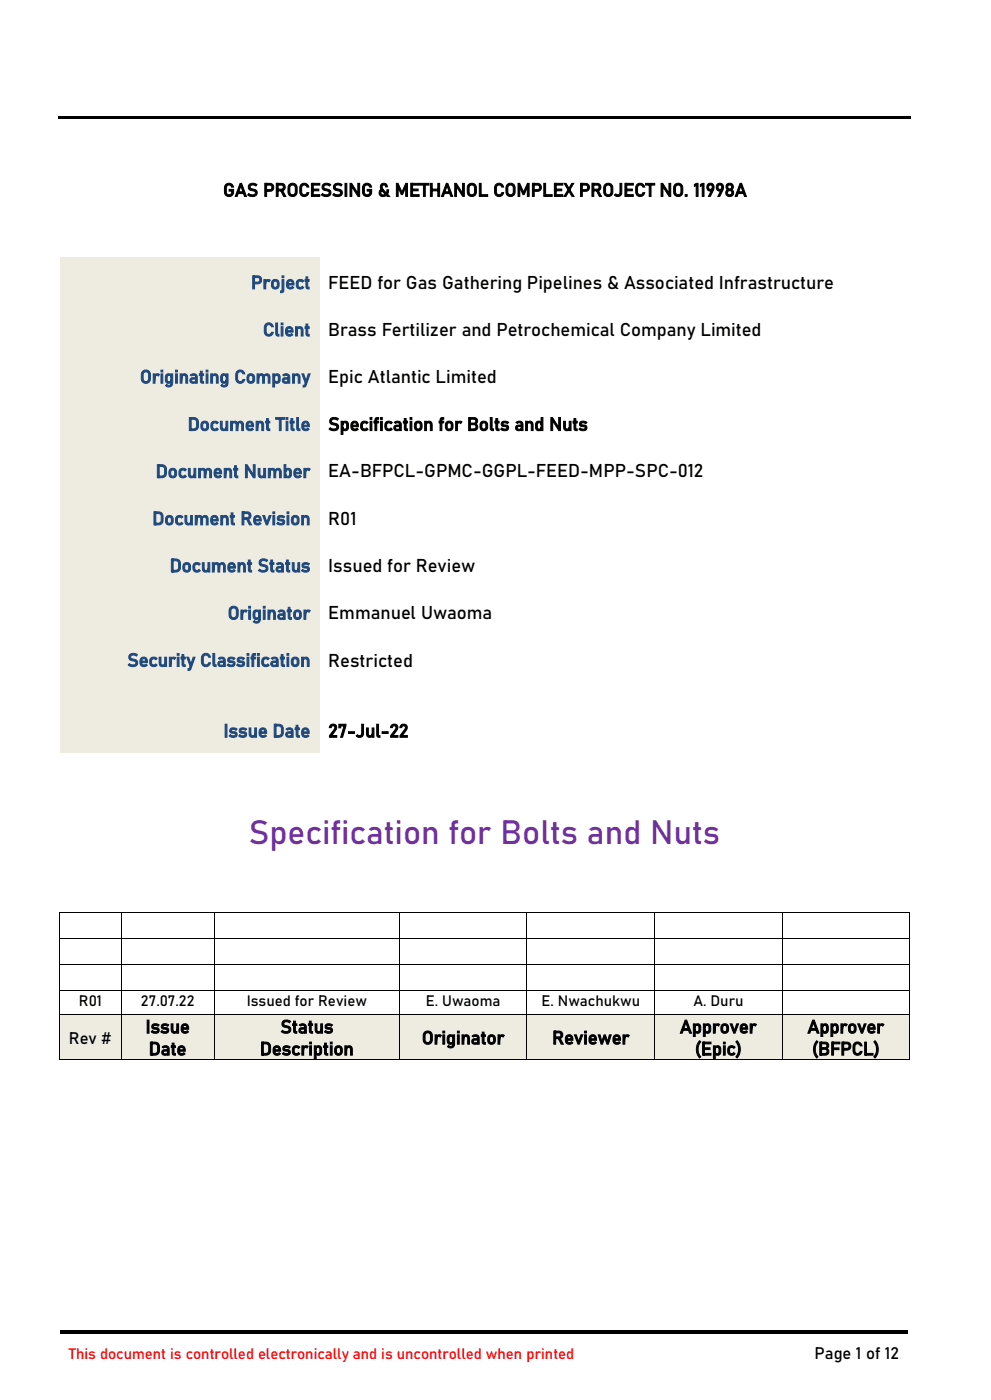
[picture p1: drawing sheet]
<svg xmlns="http://www.w3.org/2000/svg" width="210mm" height="297mm" viewBox="0 0 210 297" stroke-linecap="round" stroke-linejoin="round" font-family="sans-serif">
<defs><g id="words">
<text font-size="7.1" fill="#7030a0" x="52.7" y="178.8">Specification for Bolts and Nuts</text>
<g font-size="3.9">
<text x="47.3" y="41.6">GAS PROCESSING &amp; METHANOL COMPLEX PROJECT NO. 11998A</text>
<text x="69.5" y="61.2">FEED for Gas Gathering Pipelines &amp; Associated Infrastructure</text>
<text x="69.5" y="71.2">Brass Fertilizer and Petrochemical Company Limited</text>
<text x="69.5" y="81.2">Epic Atlantic Limited</text>
<text x="69.5" y="91.2">Specification for Bolts and Nuts</text>
<text x="69.5" y="101.1">EA-BFPCL-GPMC-GGPL-FEED-MPP-SPC-012</text>
<text x="69.5" y="111.2">R01</text>
<text x="69.5" y="121.2">Issued for Review</text>
<text x="69.5" y="131.3">Emmanuel Uwaoma</text>
<text x="69.5" y="141.2">Restricted</text>
<text x="69.5" y="156.2">27-Jul-22</text>
<text x="30.8" y="218.9">Issue</text>
<text x="59.4" y="218.9">Status</text>
<text x="89.3" y="221.3">Originator</text>
<text x="116.9" y="221.3">Reviewer</text>
<text x="144" y="218.9">Approver</text>
<text x="171" y="218.9">Approver</text>
<text x="31.5" y="223.6">Date</text>
<text x="55" y="223.6">Description</text>
<text x="147.1" y="223.6">(Epic)</text>
<text x="172" y="223.6">(BFPCL)</text>
</g>
<g font-size="3.9" fill="#1f497d">
<text x="53.2" y="61.2">Project</text>
<text x="55.7" y="71.2">Client</text>
<text x="29.6" y="81.2">Originating Company</text>
<text x="39.8" y="91.2">Document Title</text>
<text x="33" y="101.2">Document Number</text>
<text x="32.3" y="111.2">Document Revision</text>
<text x="35.9" y="121.2">Document Status</text>
<text x="48.2" y="131.3">Originator</text>
<text x="27" y="141.2">Security Classification</text>
<text x="47.3" y="156.2">Issue Date</text>
</g>
<g font-size="3.5">
<text x="14.6" y="221.1">Rev #</text>
<text x="172.5" y="287.9">Page 1 of 12</text>
</g>
<g font-size="3.2">
<text x="16.7" y="213.2">R01</text>
<text x="29.9" y="213.2">27.07.22</text>
<text x="52.2" y="213.2">Issued for Review</text>
<text x="90.2" y="213.2">E. Uwaoma</text>
<text x="114.7" y="213.1">E. Nwachukwu</text>
<text x="146.8" y="213.1">A. Duru</text>
</g>
<text font-size="3.2" fill="#f00" x="14.6" y="288">This document is controlled electronically and is uncontrolled when printed</text>
</g></defs>
<g fill="#000">
<path d="M12.4 24.6h60v.5h-60z" fill-rule="evenodd"/>
<path d="M72.2 24.6h.5v.5h-.5z" fill-rule="evenodd"/>
<path d="M72.7 24.6h59.5v.5h-59.5z" fill-rule="evenodd"/>
<path d="M131.9 24.6h.5v.5h-.5z" fill-rule="evenodd"/>
<path d="M132.4 24.6h60.4v.5h-60.4z" fill-rule="evenodd"/>
<path d="M12.7 281.8h139.9v.8h-139.9z" fill-rule="evenodd"/>
<path d="M152.6 281.8h.8v.8h-.8z" fill-rule="evenodd"/>
<path d="M153.4 281.8h39v.8h-39z" fill-rule="evenodd"/>
</g>
<g fill="#eeece1">
<path d="M12.7 54.6h54.9v10h-54.9z" fill-rule="evenodd"/>
<path d="M14.6 57.1h51.1v4.9h-51.1z" fill-rule="evenodd"/>
<path d="M12.7 64.6h54.9v10h-54.9z" fill-rule="evenodd"/>
<path d="M14.6 67.1h51.1v4.9h-51.1z" fill-rule="evenodd"/>
<path d="M12.7 74.6h54.9v9.9h-54.9z" fill-rule="evenodd"/>
<path d="M14.6 77.1h51.1v4.9h-51.1z" fill-rule="evenodd"/>
<path d="M12.7 84.5h54.9v10.1h-54.9z" fill-rule="evenodd"/>
<path d="M14.6 87.1h51.1v5h-51.1z" fill-rule="evenodd"/>
<path d="M12.7 94.6h54.9v10h-54.9z" fill-rule="evenodd"/>
<path d="M14.6 97.1h51.1v4.9h-51.1z" fill-rule="evenodd"/>
<path d="M12.7 104.6h54.9v10h-54.9z" fill-rule="evenodd"/>
<path d="M14.6 107.1h51.1v4.9h-51.1z" fill-rule="evenodd"/>
<path d="M12.7 114.6h54.9v10h-54.9z" fill-rule="evenodd"/>
<path d="M14.6 117.1h51.1v4.9h-51.1z" fill-rule="evenodd"/>
<path d="M12.7 124.6h54.9v10h-54.9z" fill-rule="evenodd"/>
<path d="M14.6 127.1h51.1v5h-51.1z" fill-rule="evenodd"/>
<path d="M12.7 134.6h54.9v10h-54.9z" fill-rule="evenodd"/>
<path d="M14.6 137.1h51.1v4.9h-51.1z" fill-rule="evenodd"/>
<path d="M12.7 144.6h54.9v5h-54.9z" fill-rule="evenodd"/>
<path d="M14.6 144.6h51.1v4.9h-51.1z" fill-rule="evenodd"/>
<path d="M12.7 149.6h54.9v10h-54.9z" fill-rule="evenodd"/>
<path d="M14.6 152.1h51.1v4.9h-51.1z" fill-rule="evenodd"/>
</g>
<g fill="#000">
<path d="M12.6 193.3h.2v.2h-.2z" fill-rule="evenodd"/>
<path d="M12.6 193.3h.2v.2h-.2z" fill-rule="evenodd"/>
<path d="M12.6 198.8h.2v.2h-.2z" fill-rule="evenodd"/>
<path d="M25.6 193.3h.1v.2h-.1z" fill-rule="evenodd"/>
<path d="M25.6 198.8h.1v.2h-.1z" fill-rule="evenodd"/>
<path d="M45.3 193.3h.1v.2h-.1z" fill-rule="evenodd"/>
<path d="M45.3 198.8h.1v.2h-.1z" fill-rule="evenodd"/>
<path d="M84.5 193.3h.2v.2h-.2z" fill-rule="evenodd"/>
<path d="M84.5 198.8h.2v.2h-.2z" fill-rule="evenodd"/>
<path d="M111.5 193.3h.2v.2h-.2z" fill-rule="evenodd"/>
<path d="M111.5 198.8h.2v.2h-.2z" fill-rule="evenodd"/>
<path d="M138.5 193.3h.2v.2h-.2z" fill-rule="evenodd"/>
<path d="M138.5 198.8h.2v.2h-.2z" fill-rule="evenodd"/>
<path d="M165.6 193.3h.1v.2h-.1z" fill-rule="evenodd"/>
<path d="M165.6 198.8h.1v.2h-.1z" fill-rule="evenodd"/>
<path d="M192.6 193.3h.1v.2h-.1z" fill-rule="evenodd"/>
<path d="M192.6 193.3h.1v.2h-.1z" fill-rule="evenodd"/>
<path d="M192.6 198.8h.1v.2h-.1z" fill-rule="evenodd"/>
<path d="M12.6 204.3h.2v.2h-.2z" fill-rule="evenodd"/>
<path d="M12.6 209.8h.2v.1h-.2z" fill-rule="evenodd"/>
<path d="M25.6 204.3h.1v.2h-.1z" fill-rule="evenodd"/>
<path d="M25.6 209.8h.1v.1h-.1z" fill-rule="evenodd"/>
<path d="M45.3 204.3h.1v.2h-.1z" fill-rule="evenodd"/>
<path d="M45.3 209.8h.1v.1h-.1z" fill-rule="evenodd"/>
<path d="M84.5 204.3h.2v.2h-.2z" fill-rule="evenodd"/>
<path d="M84.5 209.8h.2v.1h-.2z" fill-rule="evenodd"/>
<path d="M111.5 204.3h.2v.2h-.2z" fill-rule="evenodd"/>
<path d="M111.5 209.8h.2v.1h-.2z" fill-rule="evenodd"/>
<path d="M138.5 204.3h.2v.2h-.2z" fill-rule="evenodd"/>
<path d="M138.5 209.8h.2v.1h-.2z" fill-rule="evenodd"/>
<path d="M165.6 204.3h.1v.2h-.1z" fill-rule="evenodd"/>
<path d="M165.6 209.8h.1v.1h-.1z" fill-rule="evenodd"/>
<path d="M192.6 204.3h.1v.2h-.1z" fill-rule="evenodd"/>
<path d="M192.6 209.8h.1v.1h-.1z" fill-rule="evenodd"/>
</g>
<g fill="none" stroke="#000" stroke-width=".21">
<path d="M12.7 193.5v5.3M12.7 199v5.3M12.8 193.4h12.8M12.8 198.9h12.8M25.7 193.5v5.3M25.7 199v5.3M25.7 193.4h19.6M25.7 198.9h19.6M45.3 193.5v5.3M45.3 199v5.3M45.4 193.4h39.1M45.4 198.9h39.1"/>
<path d="M84.6 193.5v5.3M84.6 199v5.3M84.7 193.4h26.8M84.7 198.9h26.8M111.6 193.5v5.3M111.6 199v5.3M111.7 193.4h26.8M111.7 198.9h26.8M138.6 193.5v5.3M138.6 199v5.3M138.7 193.4h26.9M138.7 198.9h26.9"/>
<path d="M165.6 193.5v5.3M165.6 199v5.3M165.7 193.4h26.9M165.7 198.9h26.9M192.7 193.5v5.3M192.7 199v5.3M12.7 204.5v5.3M12.7 209.9v5M12.8 204.4h12.8M12.8 209.8h12.8M25.7 204.5v5.3M25.7 209.9v5"/>
<path d="M25.7 204.4h19.6M25.7 209.8h19.6M45.3 204.5v5.3M45.3 209.9v5M45.4 204.4h39.1M45.4 209.8h39.1M84.6 204.5v5.3M84.6 209.9v5M84.7 204.4h26.8M84.7 209.8h26.8M111.6 204.5v5.3M111.6 209.9v5"/>
<path d="M111.7 204.4h26.8M111.7 209.8h26.8M138.6 204.5v5.3M138.6 209.9v5M138.7 204.4h26.9M138.7 209.8h26.9M165.6 204.5v5.3M165.6 209.9v5M165.7 204.4h26.9M165.7 209.8h26.9M192.7 204.5v5.3M192.7 209.9v5"/>
</g>
<g fill="#eeece1">
<path d="M12.8 215.1h12.8v9.3h-12.8z" fill-rule="evenodd"/>
<path d="M14.6 217.6h9.2v4.3h-9.2z" fill-rule="evenodd"/>
<path d="M25.7 215.1h19.6v9.3h-19.6z" fill-rule="evenodd"/>
<path d="M27.6 215.1h15.8v4.6h-15.8z" fill-rule="evenodd"/>
<path d="M27.6 219.7h15.8v4.7h-15.8z" fill-rule="evenodd"/>
<path d="M45.4 215.1h39.1v9.3h-39.1z" fill-rule="evenodd"/>
<path d="M47.3 215.1h35.4v4.6h-35.4z" fill-rule="evenodd"/>
<path d="M47.3 219.7h35.4v4.7h-35.4z" fill-rule="evenodd"/>
<path d="M84.7 215.1h26.8v9.3h-26.8z" fill-rule="evenodd"/>
<path d="M86.5 217.4h23.2v4.7h-23.2z" fill-rule="evenodd"/>
<path d="M111.7 215.1h26.8v9.3h-26.8z" fill-rule="evenodd"/>
<path d="M113.5 217.4h23.2v4.7h-23.2z" fill-rule="evenodd"/>
<path d="M138.7 215.1h26.9v9.3h-26.9z" fill-rule="evenodd"/>
<path d="M140.5 215.1h23.2v4.6h-23.2z" fill-rule="evenodd"/>
<path d="M140.5 219.7h23.2v4.7h-23.2z" fill-rule="evenodd"/>
<path d="M165.7 215.1h26.9v9.3h-26.9z" fill-rule="evenodd"/>
<path d="M167.5 215.1h23.3v4.6h-23.3z" fill-rule="evenodd"/>
<path d="M167.5 219.7h23.3v4.7h-23.3z" fill-rule="evenodd"/>
</g>
<g fill="#000">
<path d="M12.6 214.9h.2v.2h-.2z" fill-rule="evenodd"/>
<path d="M25.6 214.9h.1v.2h-.1z" fill-rule="evenodd"/>
<path d="M45.3 214.9h.1v.2h-.1z" fill-rule="evenodd"/>
<path d="M84.5 214.9h.2v.2h-.2z" fill-rule="evenodd"/>
<path d="M111.5 214.9h.2v.2h-.2z" fill-rule="evenodd"/>
<path d="M138.5 214.9h.2v.2h-.2z" fill-rule="evenodd"/>
<path d="M165.6 214.9h.1v.2h-.1z" fill-rule="evenodd"/>
<path d="M192.6 214.9h.1v.2h-.1z" fill-rule="evenodd"/>
<path d="M12.6 224.4h.2v.2h-.2z" fill-rule="evenodd"/>
<path d="M12.6 224.4h.2v.2h-.2z" fill-rule="evenodd"/>
<path d="M25.6 224.4h.1v.2h-.1z" fill-rule="evenodd"/>
<path d="M45.3 224.4h.1v.2h-.1z" fill-rule="evenodd"/>
<path d="M84.5 224.4h.2v.2h-.2z" fill-rule="evenodd"/>
<path d="M111.5 224.4h.2v.2h-.2z" fill-rule="evenodd"/>
<path d="M138.5 224.4h.2v.2h-.2z" fill-rule="evenodd"/>
<path d="M165.6 224.4h.1v.2h-.1z" fill-rule="evenodd"/>
<path d="M192.6 224.4h.1v.2h-.1z" fill-rule="evenodd"/>
<path d="M192.6 224.4h.1v.2h-.1z" fill-rule="evenodd"/>
</g>
<g fill="none" stroke="#000" stroke-width=".21">
<path d="M12.7 215.1v9.3M12.8 215h12.8M25.7 215.1v9.3M25.7 215h19.6M45.3 215.1v9.3M45.4 215h39.1M84.6 215.1v9.3M84.7 215h26.8M111.6 215.1v9.3M111.7 215h26.8M138.6 215.1v9.3M138.7 215h26.9"/>
<path d="M165.6 215.1v9.3M165.7 215h26.9M192.7 215.1v9.3M12.8 224.5h12.8M25.7 224.5h19.6M45.4 224.5h39.1M84.7 224.5h26.8M111.7 224.5h26.8M138.7 224.5h26.9M165.7 224.5h26.9"/>
</g>
<use href="#words"/>
</svg>
